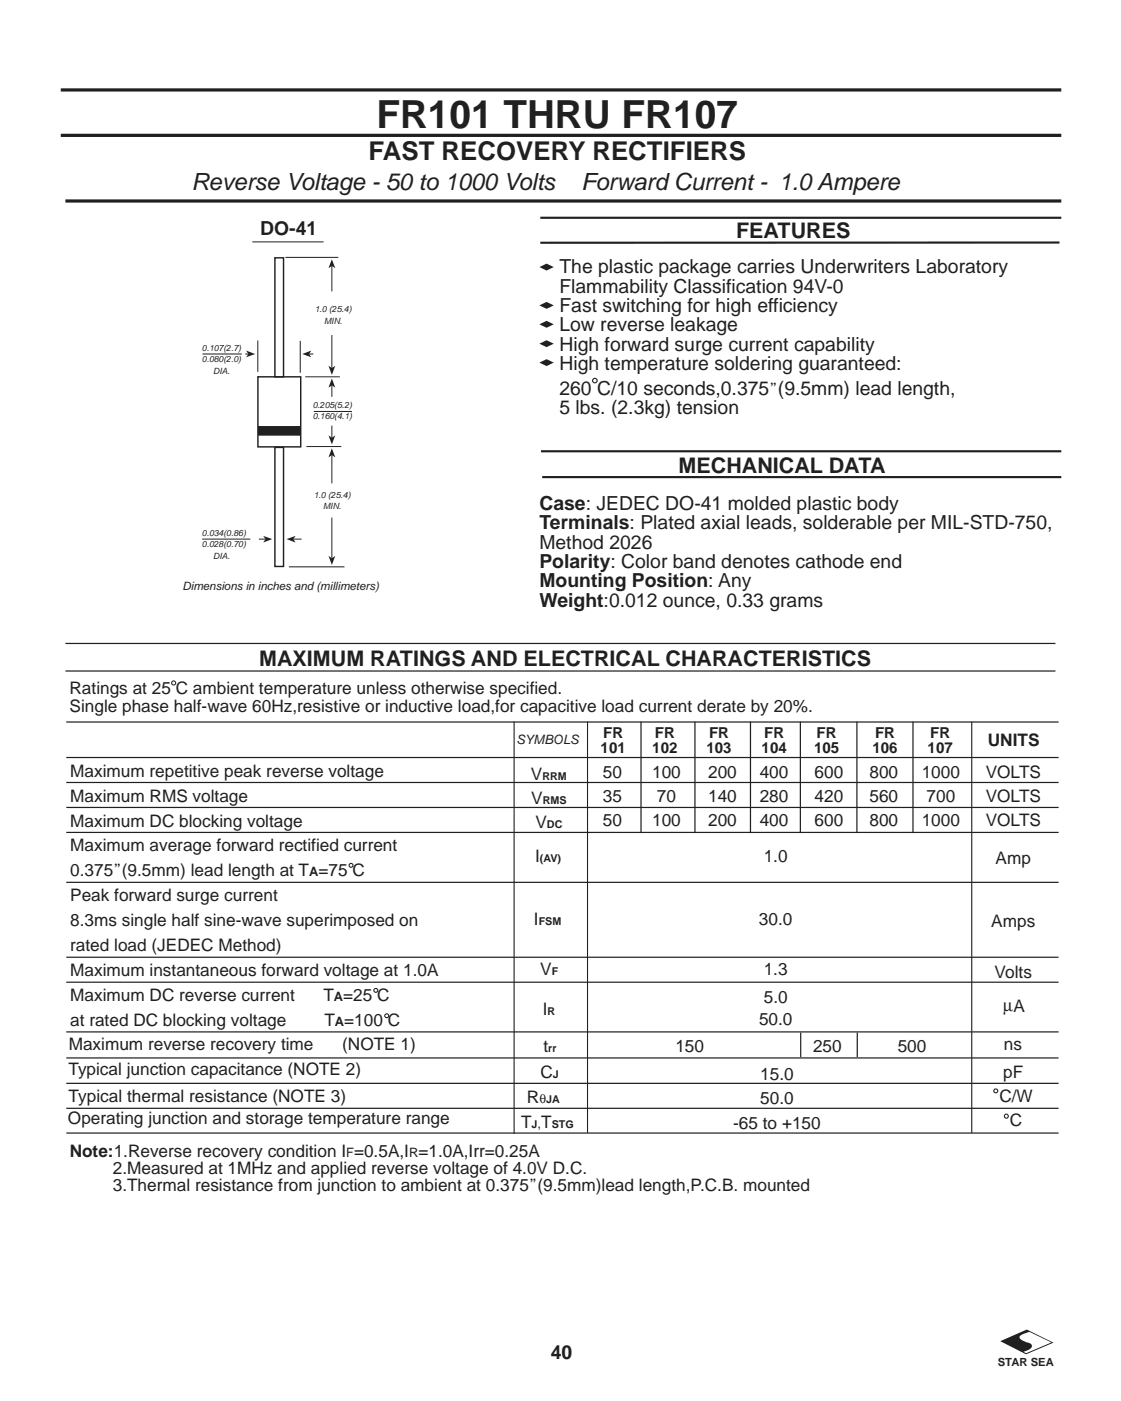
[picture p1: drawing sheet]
<svg xmlns="http://www.w3.org/2000/svg" width="184mm" height="230mm" viewBox="0 0 184 230" stroke-linecap="round" stroke-linejoin="round" font-family="sans-serif">
<defs><g id="words">
<text font-size="6.3" fill="#231f20" x="61.7" y="20.9">FR101 THRU FR107</text>
<text font-size="4.2" fill="#231f20" x="60.4" y="26.2">FAST RECOVERY RECTIFIERS</text>
<g font-size="3.9" fill="#231f20">
<text x="31.4" y="31.2">Reverse Voltage - 50 to 1000 Volts</text>
<text x="95.3" y="31.2">Forward Current - 1.0 Ampere</text>
</g>
<g font-size="3.5" fill="#231f20">
<text x="120.7" y="39">FEATURES</text>
<text x="111.3" y="77.5">MECHANICAL DATA</text>
<text x="42.5" y="109.1">MAXIMUM RATINGS AND ELECTRICAL CHARACTERISTICS</text>
</g>
<g font-size="3.2" fill="#231f20">
<text x="42.7" y="38.5">DO-41</text>
<text x="91.7" y="44.8">The plastic package carries Underwriters Laboratory</text>
<text x="91.7" y="48">Flammability Classification 94V-0</text>
<text x="91.7" y="51.1">Fast switching for high efficiency</text>
<text x="91.7" y="54.3">Low reverse leakage</text>
<text x="91.7" y="57.5">High forward surge current capability</text>
<text x="91.7" y="60.7">High temperature soldering guaranteed:</text>
<text x="91.7" y="64.7">260 C/10 seconds,0.375</text>
<text x="91.7" y="67.9">5 lbs. (2.3kg) tension</text>
<text x="88.4" y="83.6">Case: JEDEC DO-41 molded plastic body</text>
<text x="88.4" y="86.8">Terminals: Plated axial leads, solderable per MIL-STD-750,</text>
<text x="88.4" y="89.9">Method 2026</text>
<text x="88.4" y="93.1">Polarity: Color band denotes cathode end</text>
<text x="88.4" y="96.3">Mounting Position: Any</text>
<text x="88.4" y="99.5">Weight:0.012 ounce, 0.33 grams</text>
<text x="90.3" y="222.8">40</text>
</g>
<g font-size="2.8" fill="#231f20">
<text x="126.1" y="64.7">”(9.5mm) lead length,</text>
<text x="11.4" y="113.8">Ratings at 25 C ambient temperature unless otherwise specified.</text>
<text x="11.4" y="116.6">Single phase half-wave 60Hz,resistive or inductive load,for capacitive load current derate by 20%.</text>
<text x="162" y="122.3">UNITS</text>
<text x="11.5" y="127.3">Maximum repetitive peak reverse voltage</text>
<text x="11.5" y="131.4">Maximum RMS voltage</text>
<text x="87.1" y="127.9">V</text>
<text x="87.1" y="131.8">V</text>
<text x="98.9" y="127.5">50</text>
<text x="98.9" y="131.5">35</text>
<text x="106.9" y="127.5">100</text>
<text x="107.7" y="131.5">70</text>
<text x="116.1" y="127.5">200</text>
<text x="116.1" y="131.5">140</text>
<text x="124.6" y="127.5">400</text>
<text x="124.6" y="131.5">280</text>
<text x="133.6" y="127.5">600</text>
<text x="133.6" y="131.5">420</text>
<text x="142.6" y="127.5">800</text>
<text x="142.6" y="131.5">560</text>
<text x="151.1" y="127.5">1000</text>
<text x="151.9" y="131.5">700</text>
<text x="161.6" y="127.5">VOLTS</text>
<text x="161.6" y="131.4">VOLTS</text>
<text x="11.5" y="135.5">Maximum DC blocking voltage</text>
<text x="87.8" y="135.8">V</text>
<text x="98.9" y="135.4">50</text>
<text x="106.9" y="135.4">100</text>
<text x="116.1" y="135.4">200</text>
<text x="124.6" y="135.4">400</text>
<text x="133.6" y="135.4">600</text>
<text x="142.6" y="135.4">800</text>
<text x="151.1" y="135.4">1000</text>
<text x="161.6" y="135.4">VOLTS</text>
<text x="11.5" y="139.6">Maximum average forward rectified current</text>
<text x="11.5" y="143.7">0.375”(9.5mm) lead length at T =75 C</text>
<text x="87.7" y="141.2">I</text>
<text x="125.2" y="141.2">1.0</text>
<text x="163.2" y="141.7">Amp</text>
<text x="11.5" y="147.8">Peak forward surge current</text>
<text x="11.5" y="151.9">8.3ms single half sine-wave superimposed on</text>
<text x="11.5" y="155.9">rated load (JEDEC Method)</text>
<text x="87.5" y="151.7">I</text>
<text x="124.4" y="151.7">30.0</text>
<text x="162.5" y="152">Amps</text>
<text x="11.5" y="160">Maximum instantaneous forward voltage at 1.0A</text>
<text x="88.6" y="159.8">V</text>
<text x="125.2" y="159.8">1.3</text>
<text x="163.1" y="160.2">Volts</text>
<text x="11.5" y="164.1">Maximum DC reverse current</text>
<text x="53" y="164.1">T =25 C</text>
<text x="89" y="166.5">I</text>
<text x="124.5" y="168">50.0</text>
<text x="125.2" y="164.5">5.0</text>
<text x="164.5" y="165.7">µA</text>
<text x="11.3" y="172.1">Maximum reverse recovery time</text>
<text x="11.5" y="168.2">at rated DC blocking voltage</text>
<text x="53.2" y="168.2">T =100 C</text>
<text x="56.1" y="172.1">(NOTE 1)</text>
<text x="89.1" y="172.4">t</text>
<text x="110.7" y="172.5">150</text>
<text x="133.3" y="172.5">250</text>
<text x="147.2" y="172.5">500</text>
<text x="164.6" y="172.1">ns</text>
<text x="11.2" y="176.2">Typical junction capacitance (NOTE 2)</text>
<text x="88.6" y="176.8">C</text>
<text x="124.7" y="177">15.0</text>
<text x="164.5" y="176.7">pF</text>
<text x="11.1" y="184.3">Operating junction and storage temperature range</text>
<text x="11.3" y="180.7">Typical thermal resistance (NOTE 3)</text>
<text x="85.4" y="184.9">T T</text>
<text x="86.4" y="180.7">R</text>
<text x="120.2" y="185">-65 to +150</text>
<text x="124.7" y="181">50.0</text>
<text x="163.9" y="180.6">C/W</text>
<text x="165.6" y="184.6">C</text>
<text x="11.4" y="189.6">Note:1.Reverse recovery condition I =0.5A,I =1.0A,Irr=0.25A</text>
<text x="18.5" y="192.4">2.Measured at 1MHz and applied reverse voltage of 4.0V D.C.</text>
<text x="18.5" y="195.2">3.Thermal resistance from junction to ambient at 0.375”(9.5mm)lead length,P.C.B. mounted</text>
</g>
<g font-size="2.5" fill="#231f20">
<text x="98.5" y="123.4">101</text>
<text x="98.9" y="120.9">FR</text>
<text x="106.9" y="123.4">102</text>
<text x="107.4" y="120.9">FR</text>
<text x="115.8" y="123.4">103</text>
<text x="116.3" y="120.9">FR</text>
<text x="124.9" y="123.4">104</text>
<text x="125.3" y="120.9">FR</text>
<text x="133.5" y="123.4">105</text>
<text x="133.9" y="120.9">FR</text>
<text x="143.1" y="123.4">106</text>
<text x="143.5" y="120.9">FR</text>
<text x="152.1" y="123.4">107</text>
<text x="152.5" y="120.9">FR</text>
</g>
<g font-size="2.1" fill="#231f20">
<text x="84.7" y="121.9">SYMBOLS</text>
<text x="50.7" y="143.7">A</text>
<text x="54.7" y="164.1">A</text>
<text x="54.9" y="168.2">A</text>
<text x="88.1" y="184.9">,</text>
<text x="88.4" y="180.7">θ</text>
<text x="56.8" y="189.6">F</text>
<text x="67.1" y="189.6">R</text>
</g>
<text font-size="1.9" fill="#231f20" x="29.9" y="96.7">Dimensions in inches and (millimeters)</text>
<g font-size="1.8" fill="#231f20">
<text x="88.9" y="127.9">RRM</text>
<text x="89" y="131.8">RMS</text>
<text x="89.7" y="135.8">DC</text>
<text x="88.5" y="141.2">(AV)</text>
<text x="88.3" y="151.7">FSM</text>
<text x="90.5" y="159.8">F</text>
<text x="89.8" y="166.5">R</text>
<text x="89.9" y="172.4">rr</text>
<text x="90.6" y="176.8">J</text>
<text x="87.2" y="184.9">J</text>
<text x="89.5" y="180.7">JA</text>
<text x="90.5" y="184.9">STG</text>
<text x="163.6" y="223.9">STAR SEA</text>
</g>
<g font-size="1.4" fill="#231f20">
<text x="51.6" y="51.2">1.0 (25.4)</text>
<text x="53.1" y="53.1">MIN.</text>
<text x="33.1" y="57.5">0.107(2.7)</text>
<text x="33.1" y="59.4">0.080(2.0)</text>
<text x="35" y="61.3">DIA.</text>
<text x="51.3" y="66.9">0.205(5.2)</text>
<text x="51.3" y="68.8">0.160(4.1)</text>
<text x="51.4" y="81.6">1.0 (25.4)</text>
<text x="53" y="83.5">MIN.</text>
<text x="33.1" y="87.8">0.034(0.86)</text>
<text x="33.1" y="89.7">0.028(0.70)</text>
<text x="35" y="91.6">DIA.</text>
</g>
</g></defs>
<path d="M88.7 74h85.3M88.9 78.2h85.1" fill="none" stroke="#231f20" stroke-width=".35"/>
<path d="M10.7 32.9h163.3" fill="none" stroke="#231f20" stroke-width=".53"/>
<g fill="#231f20">
<path d="M88.4 43.8l1.2-.6 1.2 .6-1.2 .5z"/>
<path d="M88.4 50.1l1.2-.6 1.2 .6-1.2 .5z"/>
<path d="M88.4 56.3l1.2-.5 1.2 .5-1.2 .6z"/>
<path d="M88.4 59.4l1.2-.5 1.2 .5-1.2 .6z"/>
</g>
<path d="M10 14.7h164M10 22.2h164" fill="none" stroke="#231f20" stroke-width=".53"/>
<circle cx="97.5" cy="62.4" r=".37" fill="none" stroke="#231f20" stroke-width=".18"/>
<path d="M88.6 35.7h85.4M173.7 39.8h-85.1" fill="none" stroke="#231f20" stroke-width=".35"/>
<path d="M45.1 42.3h1.4v19.5h-1.4zM42.3 61.8h7v11.5h-7zM45.1 73.3h1.4v19.6h-1.4z" fill="none" stroke="#231f20" stroke-width=".24"/>
<path d="M42.3 55.8v5.2M46.8 42.2h8.7M49.2 55.9v5.2M54.4 43.6v4.2M50.1 61.8h5.6M50.2 73.2h5.8M51.4 67.5h6.3M33.1 88.4h7.9M47.4 92.9h9.1" fill="none" stroke="#231f20" stroke-width=".16"/>
<path d="M54.4 42.5l.6 1.5-.6-.4-.5 .4z" fill="#231f20"/>
<path d="M54.4 54.9v5.4" fill="none" stroke="#231f20" stroke-width=".16"/>
<path d="M53.9 60l.5 .3 .6-.3-.6 1.5z" fill="#231f20"/>
<path d="M54.4 63.2v1.9" fill="none" stroke="#231f20" stroke-width=".16"/>
<path d="M54.4 62.1l.6 1.4-.6-.3-.5 .3z" fill="#231f20"/>
<path d="M54.4 69.8v2" fill="none" stroke="#231f20" stroke-width=".16"/>
<path d="M53.9 71.4l.5 .4 .6-.4-.6 1.4z" fill="#231f20"/>
<path d="M54.4 74.6v4.6" fill="none" stroke="#231f20" stroke-width=".16"/>
<path d="M54.4 73.5l.6 1.5-.6-.4-.5 .4z" fill="#231f20"/>
<path d="M54.4 84.8v6.7" fill="none" stroke="#231f20" stroke-width=".16"/>
<path d="M53.9 91.1l.5 .4 .6-.4-.6 1.5z" fill="#231f20"/>
<path d="M42.4 70h6.8v1.3h-6.8z" fill-rule="evenodd" fill="#231f20" stroke="#231f20" stroke-width=".24"/>
<path d="M48.1 88.4h1.3" fill="none" stroke="#231f20" stroke-width=".16"/>
<path d="M47 88.4l1.5-.6-.4 .6 .4 .5z" fill="#231f20"/>
<path d="M42.4 88.4h1.1" fill="none" stroke="#231f20" stroke-width=".16"/>
<path d="M43.2 87.8l1.4 .6-1.4 .5 .3-.5z" fill="#231f20"/>
<path d="M33.2 58h6.5M40.2 58h.5" fill="none" stroke="#231f20" stroke-width=".16"/>
<path d="M40.4 57.5l1.4 .5-1.4 .6 .3-.6z" fill="#231f20"/>
<path d="M50.7 58h.7" fill="none" stroke="#231f20" stroke-width=".16"/>
<path d="M49.6 58l1.4-.5-.3 .5 .3 .6z" fill="#231f20"/>
<path d="M41.4 39.7h11.7" fill="none" stroke="#231f20" stroke-width=".16"/>
<path d="M10.7 110h162.3M10.7 105.5h162.3" fill="none" stroke="#231f20" stroke-width=".2"/>
<path d="M88.4 53.2l1.2-.6 1.2 .6-1.2 .5z" fill="#231f20"/>
<g fill="none" stroke="#231f20" stroke-width=".2">
<path d="M10.9 118.4h162.7M105.1 118.3v18.3M113.9 118.3v18.3M123 118.3v18.3M131.2 118.3v18.3M140.5 118.3v18.3M149.7 118.3v18.3M10.9 124.2h162.7M10.9 132.4h162.7M10.9 128.3h162.7M10.9 136.5h162.7M10.9 144.6h162.7"/>
<path d="M10.9 156.9h162.7M10.9 161h162.7M10.9 173.4h162.7M10.9 177.6h162.7M10.9 169.2h162.7M131.3 169.3v4M140.6 169.3v4M10.9 181.7h162.7M10.9 185.7h162.7"/>
</g>
<g fill="none" stroke="#231f20" stroke-width=".18">
<path d="M84.3 118.3v67.6M96.3 118.3v67.4M159.3 118.3v67.4"/>
<circle cx="57.6" cy="141.9" r=".32"/>
<circle cx="61.6" cy="162.3" r=".32"/>
<circle cx="63.4" cy="166.5" r=".32"/>
<circle cx="163.3" cy="178.8" r=".32"/>
<circle cx="165" cy="183" r=".33"/>
</g>
<circle cx="28.5" cy="112" r=".34" fill="none" stroke="#231f20" stroke-width=".17"/>
<path d="M164 219.9l4.4-2 4.3 2.2-4.5 1.9z" fill-rule="evenodd" fill="#231f20"/>
<path d="M167.3 218.9l1.5-.6 3.6 1.8-4.2 1.7-.4-.2 .1-.1a1.68 1.68 0 0 0 1.3-.8 .94 .94 0 0 0-1-.7l-.8-.4-.3-.4z" fill-rule="evenodd" fill="#fff"/>
<use href="#words"/>
</svg>
